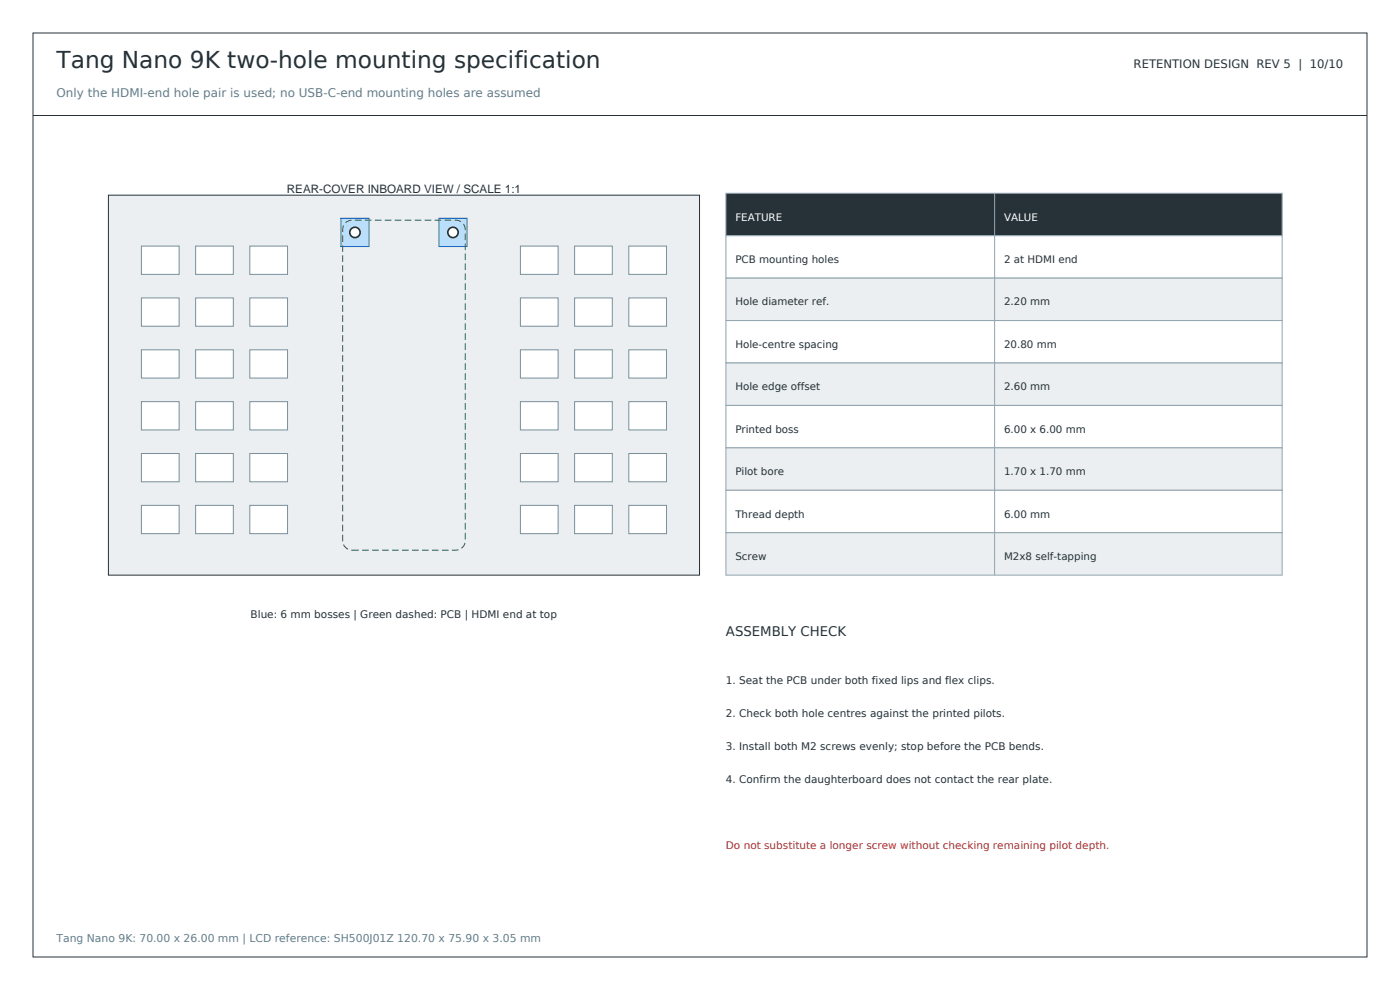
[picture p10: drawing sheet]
<svg xmlns="http://www.w3.org/2000/svg" width="297mm" height="210mm" viewBox="0 0 297 210" stroke-linecap="round" stroke-linejoin="round" font-family="sans-serif">
<defs><g id="words">
<text font-size="4.9" fill="#263238" x="12" y="14.5">Tang Nano 9K two-hole mounting specification</text>
<text font-size="2.8" fill="#263238" x="154" y="135">ASSEMBLY CHECK</text>
<g font-size="2.5" fill="#263238">
<text x="240.5" y="14.5">RETENTION DESIGN REV 5 | 10/10</text>
<text x="60.9" y="41">REAR-COVER INBOARD VIEW / SCALE 1:1</text>
</g>
<text font-size="2.5" fill="#607d8b" x="12" y="20.5">Only the HDMI-end hole pair is used; no USB-C-end mounting holes are assumed</text>
<text font-size="2.3" fill="#607d8b" x="12" y="199.8">Tang Nano 9K: 70.00 x 26.00 mm | LCD reference: SH500J01Z 120.70 x 75.90 x 3.05 mm</text>
<g font-size="2.2" fill="#fff">
<text x="156" y="46.8">FEATURE</text>
<text x="213" y="46.8">VALUE</text>
</g>
<g font-size="2.2" fill="#263238">
<text x="156" y="55.8">PCB mounting holes</text>
<text x="213" y="55.8">2 at HDMI end</text>
<text x="156" y="64.8">Hole diameter ref.</text>
<text x="213" y="64.8">2.20 mm</text>
<text x="156" y="73.8">Hole-centre spacing</text>
<text x="213" y="73.8">20.80 mm</text>
<text x="156" y="82.8">Hole edge offset</text>
<text x="213" y="82.8">2.60 mm</text>
<text x="156" y="91.8">Printed boss</text>
<text x="213" y="91.8">6.00 x 6.00 mm</text>
<text x="156" y="100.8">Pilot bore</text>
<text x="213" y="100.8">1.70 x 1.70 mm</text>
<text x="156" y="109.8">Thread depth</text>
<text x="213" y="109.8">6.00 mm</text>
<text x="156" y="118.8">Screw</text>
<text x="213" y="118.8">M2x8 self-tapping</text>
<text x="53.2" y="131">Blue: 6 mm bosses | Green dashed: PCB | HDMI end at top</text>
<text x="154" y="145">1. Seat the PCB under both fixed lips and flex clips.</text>
<text x="154" y="152">2. Check both hole centres against the printed pilots.</text>
<text x="154" y="159">3. Install both M2 screws evenly; stop before the PCB bends.</text>
<text x="154" y="166">4. Confirm the daughterboard does not contact the rear plate.</text>
</g>
<text font-size="2.2" fill="#c62828" x="154" y="180">Do not substitute a longer screw without checking remaining pilot depth.</text>
</g></defs>
<path d="M7 7h283v196h-283zM7 24.5h283" fill="none" stroke="#263238" stroke-width=".21"/>
<path d="M23 41.4h125.4v80.6h-125.4z" fill-rule="evenodd" fill="#eceff1" stroke="#263238" stroke-width=".21"/>
<g fill="#fff" stroke="#78909c" stroke-width=".21">
<path d="M30 107.2h8v6h-8z" fill-rule="evenodd"/>
<path d="M30 96.2h8v6h-8z" fill-rule="evenodd"/>
<path d="M30 85.2h8v6h-8z" fill-rule="evenodd"/>
<path d="M30 74.2h8v6h-8z" fill-rule="evenodd"/>
<path d="M30 63.2h8v6h-8z" fill-rule="evenodd"/>
<path d="M30 52.2h8v6h-8z" fill-rule="evenodd"/>
<path d="M41.5 107.2h8v6h-8z" fill-rule="evenodd"/>
<path d="M41.5 96.2h8v6h-8z" fill-rule="evenodd"/>
<path d="M41.5 85.2h8v6h-8z" fill-rule="evenodd"/>
<path d="M41.5 74.2h8v6h-8z" fill-rule="evenodd"/>
<path d="M41.5 63.2h8v6h-8z" fill-rule="evenodd"/>
<path d="M41.5 52.2h8v6h-8z" fill-rule="evenodd"/>
<path d="M53 107.2h8v6h-8z" fill-rule="evenodd"/>
<path d="M53 96.2h8v6h-8z" fill-rule="evenodd"/>
<path d="M53 85.2h8v6h-8z" fill-rule="evenodd"/>
<path d="M53 74.2h8v6h-8z" fill-rule="evenodd"/>
<path d="M53 63.2h8v6h-8z" fill-rule="evenodd"/>
<path d="M53 52.2h8v6h-8z" fill-rule="evenodd"/>
<path d="M110.4 107.2h8v6h-8z" fill-rule="evenodd"/>
<path d="M110.4 96.2h8v6h-8z" fill-rule="evenodd"/>
<path d="M110.4 85.2h8v6h-8z" fill-rule="evenodd"/>
<path d="M110.4 74.2h8v6h-8z" fill-rule="evenodd"/>
<path d="M110.4 63.2h8v6h-8z" fill-rule="evenodd"/>
<path d="M110.4 52.2h8v6h-8z" fill-rule="evenodd"/>
<path d="M121.9 107.2h8v6h-8z" fill-rule="evenodd"/>
<path d="M121.9 96.2h8v6h-8z" fill-rule="evenodd"/>
<path d="M121.9 85.2h8v6h-8z" fill-rule="evenodd"/>
<path d="M121.9 74.2h8v6h-8z" fill-rule="evenodd"/>
<path d="M121.9 63.2h8v6h-8z" fill-rule="evenodd"/>
<path d="M121.9 52.2h8v6h-8z" fill-rule="evenodd"/>
<path d="M133.4 107.2h8v6h-8z" fill-rule="evenodd"/>
<path d="M133.4 96.2h8v6h-8z" fill-rule="evenodd"/>
<path d="M133.4 85.2h8v6h-8z" fill-rule="evenodd"/>
<path d="M133.4 74.2h8v6h-8z" fill-rule="evenodd"/>
<path d="M133.4 63.2h8v6h-8z" fill-rule="evenodd"/>
<path d="M133.4 52.2h8v6h-8z" fill-rule="evenodd"/>
</g>
<g fill="#bbdefb" stroke="#1565c0" stroke-width=".21">
<path d="M72.3 46.3h6v6h-6z" fill-rule="evenodd"/>
<path d="M93.1 46.3h6v6h-6z" fill-rule="evenodd"/>
</g>
<path d="M73.3 47.3l.9-.5 .5-.1h22a2 2 0 0 1 2 2v66a2 2 0 0 1-2 2h-22a2 2 0 0 1-2-2v-66l.1-.5z" fill="none" stroke="#2e7d32" stroke-width=".21" stroke-dasharray="1.4 .7" stroke-linecap="butt"/>
<g fill="#fff" stroke="#263238" stroke-width=".35">
<circle cx="75.3" cy="49.3" r="1.1"/>
<circle cx="96.1" cy="49.3" r="1.1"/>
</g>
<path d="M154 41h118v9h-118z" fill-rule="evenodd" fill="#263238" stroke="#90a4ae" stroke-width=".21"/>
<path d="M211 41v9" fill="none" stroke="#90a4ae" stroke-width=".21"/>
<path d="M154 50h118v9h-118z" fill-rule="evenodd" fill="#fff" stroke="#90a4ae" stroke-width=".21"/>
<path d="M211 50v9" fill="none" stroke="#90a4ae" stroke-width=".21"/>
<path d="M154 59h118v9h-118z" fill-rule="evenodd" fill="#eceff1" stroke="#90a4ae" stroke-width=".21"/>
<path d="M211 59v9" fill="none" stroke="#90a4ae" stroke-width=".21"/>
<path d="M154 68h118v9h-118z" fill-rule="evenodd" fill="#fff" stroke="#90a4ae" stroke-width=".21"/>
<path d="M211 68v9" fill="none" stroke="#90a4ae" stroke-width=".21"/>
<path d="M154 77h118v9h-118z" fill-rule="evenodd" fill="#eceff1" stroke="#90a4ae" stroke-width=".21"/>
<path d="M211 77v9" fill="none" stroke="#90a4ae" stroke-width=".21"/>
<path d="M154 86h118v9h-118z" fill-rule="evenodd" fill="#fff" stroke="#90a4ae" stroke-width=".21"/>
<path d="M211 86v9" fill="none" stroke="#90a4ae" stroke-width=".21"/>
<path d="M154 95h118v9h-118z" fill-rule="evenodd" fill="#eceff1" stroke="#90a4ae" stroke-width=".21"/>
<path d="M211 95v9" fill="none" stroke="#90a4ae" stroke-width=".21"/>
<path d="M154 104h118v9h-118z" fill-rule="evenodd" fill="#fff" stroke="#90a4ae" stroke-width=".21"/>
<path d="M211 104v9" fill="none" stroke="#90a4ae" stroke-width=".21"/>
<path d="M154 113h118v9h-118z" fill-rule="evenodd" fill="#eceff1" stroke="#90a4ae" stroke-width=".21"/>
<path d="M211 113v9" fill="none" stroke="#90a4ae" stroke-width=".21"/>
<use href="#words"/>
</svg>
